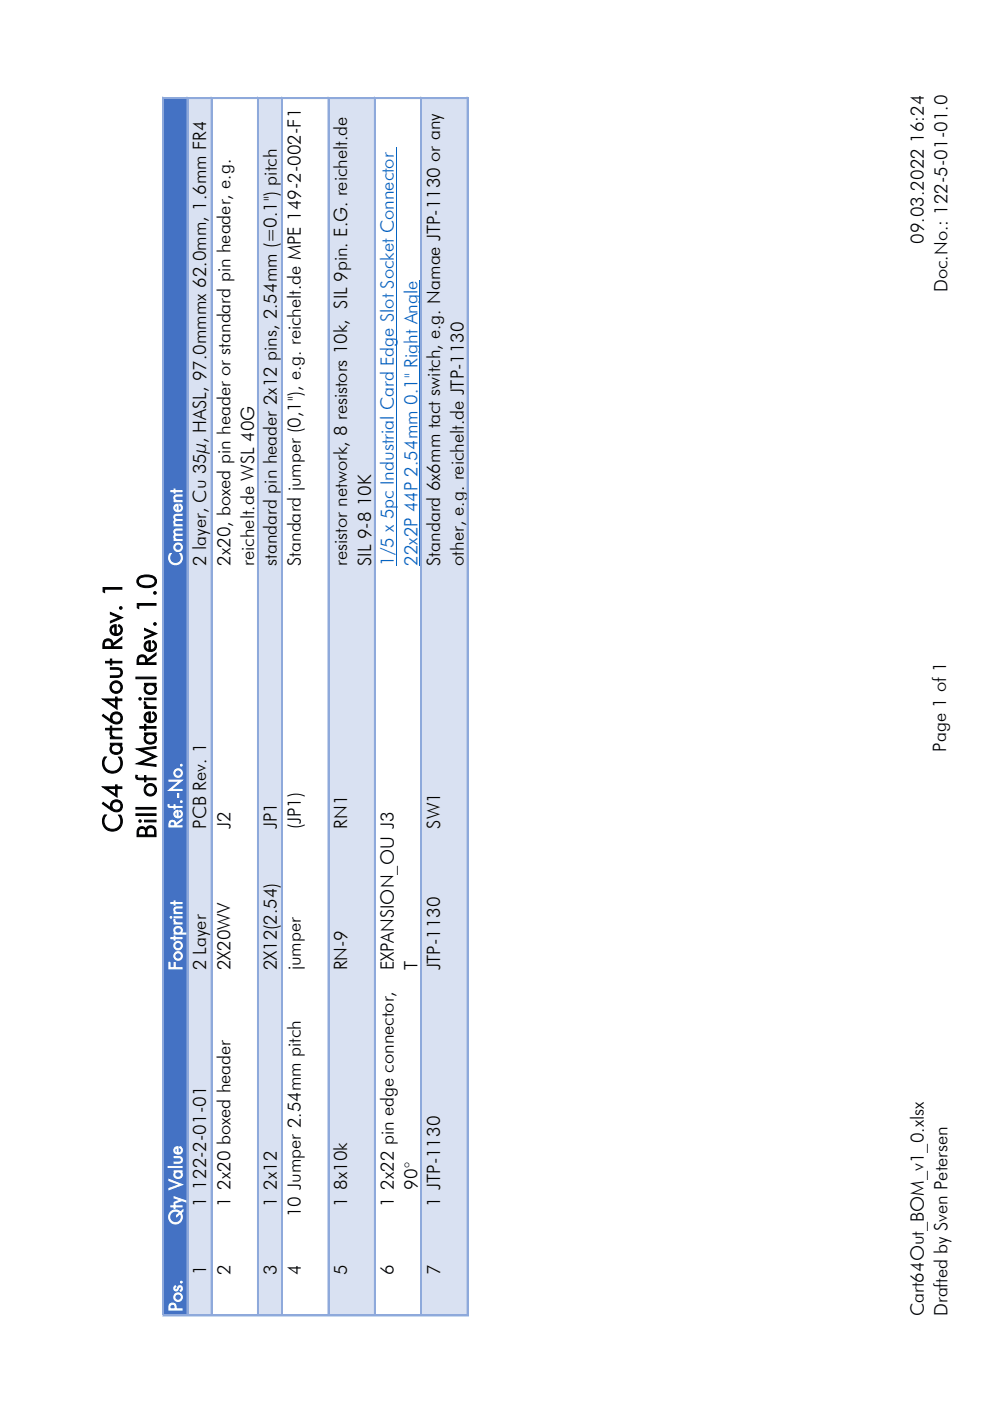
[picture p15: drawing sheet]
<svg xmlns="http://www.w3.org/2000/svg" width="210mm" height="297mm" viewBox="0 0 210 297" stroke-linecap="round" stroke-linejoin="round" font-family="sans-serif">
<defs><g id="words">
<g font-size="5.6">
<text x="25.8" y="176.5" transform="rotate(-90 25.8 176.5)">C64 Cart64out Rev. 1</text>
<text x="33.1" y="177.8" transform="rotate(-90 33.1 177.8)">Bill of Material Rev. 1.0</text>
</g>
<g font-size="3.9">
<text x="195.7" y="51.6" transform="rotate(-90 195.7 51.6)">09.03.2022 16:24</text>
<text x="200.8" y="61.9" transform="rotate(-90 200.8 61.9)">Doc.No.: 122-5-01-01.0</text>
<text x="43.7" y="119.9" transform="rotate(-90 43.7 119.9)">2 layer, Cu 35µ, HASL, 97.0mmmx 62.0mm, 1.6mm FR4</text>
<text x="48.8" y="119.9" transform="rotate(-90 48.8 119.9)">2x20, boxed pin header or standard pin header, e.g.</text>
<text x="53.9" y="119.9" transform="rotate(-90 53.9 119.9)">reichelt.de WSL 40G</text>
<text x="58.6" y="119.9" transform="rotate(-90 58.6 119.9)">standard pin header 2x12 pins, 2.54mm (=0.1&quot;) pitch</text>
<text x="63.8" y="119.9" transform="rotate(-90 63.8 119.9)">Standard jumper (0,1&quot;), e.g. reichelt.de MPE 149-2-002-F1</text>
<text x="73.6" y="119.9" transform="rotate(-90 73.6 119.9)">resistor network, 8 resistors 10k, SIL 9pin. E.G. reichelt.de</text>
<text x="78.6" y="119.9" transform="rotate(-90 78.6 119.9)">SIL 9-8 10K</text>
<text x="93.2" y="119.9" transform="rotate(-90 93.2 119.9)">Standard 6x6mm tact switch, e.g. Namae JTP-1130 or any</text>
<text x="98.3" y="119.9" transform="rotate(-90 98.3 119.9)">other, e.g. reichelt.de JTP-1130</text>
<text x="200.4" y="159.3" transform="rotate(-90 200.4 159.3)">Page 1 of 1</text>
<text x="43.7" y="175.6" transform="rotate(-90 43.7 175.6)">PCB Rev. 1</text>
<text x="48.8" y="175.6" transform="rotate(-90 48.8 175.6)">J2</text>
<text x="58.6" y="175.6" transform="rotate(-90 58.6 175.6)">JP1</text>
<text x="63.8" y="175.6" transform="rotate(-90 63.8 175.6)">(JP1)</text>
<text x="73.6" y="175.6" transform="rotate(-90 73.6 175.6)">RN1</text>
<text x="93.2" y="175.6" transform="rotate(-90 93.2 175.6)">SW1</text>
<text x="43.7" y="205.7" transform="rotate(-90 43.7 205.7)">2 Layer</text>
<text x="48.8" y="205.7" transform="rotate(-90 48.8 205.7)">2X20WV</text>
<text x="58.6" y="205.7" transform="rotate(-90 58.6 205.7)">2X12(2.54)</text>
<text x="63.8" y="205.7" transform="rotate(-90 63.8 205.7)">jumper</text>
<text x="73.6" y="205.7" transform="rotate(-90 73.6 205.7)">RN-9</text>
<text x="83.4" y="205.7" transform="rotate(-90 83.4 205.7)">EXPANSION_OU J3</text>
<text x="88.5" y="205.7" transform="rotate(-90 88.5 205.7)">T</text>
<text x="93.2" y="205.7" transform="rotate(-90 93.2 205.7)">JTP-1130</text>
<text x="43.7" y="255.8" transform="rotate(-90 43.7 255.8)">1</text>
<text x="43.7" y="252.1" transform="rotate(-90 43.7 252.1)">122-2-01-01</text>
<text x="48.8" y="255.8" transform="rotate(-90 48.8 255.8)">1 2x20 boxed header</text>
<text x="58.6" y="255.8" transform="rotate(-90 58.6 255.8)">1 2x12</text>
<text x="73.6" y="255.8" transform="rotate(-90 73.6 255.8)">1 8x10k</text>
<text x="83.4" y="255.8" transform="rotate(-90 83.4 255.8)">1</text>
<text x="83.4" y="252.1" transform="rotate(-90 83.4 252.1)">2x22 pin edge connector,</text>
<text x="88.5" y="252.1" transform="rotate(-90 88.5 252.1)">90°</text>
<text x="93.2" y="255.8" transform="rotate(-90 93.2 255.8)">1 JTP-1130</text>
<text x="63.8" y="258" transform="rotate(-90 63.8 258)">10 Jumper 2.54mm pitch</text>
<text x="43.7" y="270.1" transform="rotate(-90 43.7 270.1)">1</text>
<text x="48.8" y="270.1" transform="rotate(-90 48.8 270.1)">2</text>
<text x="58.6" y="270.1" transform="rotate(-90 58.6 270.1)">3</text>
<text x="63.8" y="270.1" transform="rotate(-90 63.8 270.1)">4</text>
<text x="73.6" y="270.1" transform="rotate(-90 73.6 270.1)">5</text>
<text x="83.4" y="270.1" transform="rotate(-90 83.4 270.1)">6</text>
<text x="93.2" y="270.1" transform="rotate(-90 93.2 270.1)">7</text>
<text x="195.7" y="278.9" transform="rotate(-90 195.7 278.9)">Cart64Out_BOM_v1_0.xlsx</text>
<text x="200.8" y="278.9" transform="rotate(-90 200.8 278.9)">Drafted by Sven Petersen</text>
</g>
<g font-size="3.9" fill="#fff">
<text x="38.6" y="119.9" transform="rotate(-90 38.6 119.9)">Comment</text>
<text x="38.6" y="175.6" transform="rotate(-90 38.6 175.6)">Ref.-No.</text>
<text x="38.6" y="205.7" transform="rotate(-90 38.6 205.7)">Footprint</text>
<text x="38.6" y="259.6" transform="rotate(-90 38.6 259.6)">Qty Value</text>
<text x="38.6" y="278" transform="rotate(-90 38.6 278)">Pos.</text>
</g>
<g font-size="3.9" fill="#0563c1">
<text x="83.4" y="119.9" transform="rotate(-90 83.4 119.9)">1/5 x 5pc Industrial Card Edge Slot Socket Connector</text>
<text x="88.5" y="119.9" transform="rotate(-90 88.5 119.9)">22x2P 44P 2.54mm 0.1&quot; Right Angle</text>
</g>
</g></defs>
<path d="M34.6 20.7h5.2v257.9h-5.2z" fill-rule="evenodd" fill="#4472c4"/>
<g fill="#d9e1f2">
<path d="M39.8 20.7h5.1v257.9h-5.1z" fill-rule="evenodd"/>
<path d="M54.7 20.7h5.2v257.9h-5.2z" fill-rule="evenodd"/>
<path d="M69.6 20.7h9.9v257.9h-9.9z" fill-rule="evenodd"/>
<path d="M89.3 20.7h9.9v257.9h-9.9z" fill-rule="evenodd"/>
</g>
<path d="M83.9 31.1v88.8M89 59.4v60.5" fill="none" stroke="#0563c1" stroke-width=".21"/>
<path d="M34.5 20.6v258M34.8 20.9h64.5M39.6 20.6v258M44.7 20.6v258M54.6 20.6v258M59.7 20.6v258M69.5 20.6v258M79.3 20.6v258M89.2 20.6v258M99 20.6v258M34.5 278.9h64.8" fill="none" stroke="#8ea9db" stroke-width=".21"/>
<path d="M34.8 20.7h64.5M39.8 20.6v258M44.9 20.6v258M54.7 20.6v258M59.8 20.6v258M69.6 20.6v258M79.5 20.6v258M89.3 20.6v258M99.1 20.6v258M34.5 278.8h64.8" fill="none" stroke="#8ea9db" stroke-width=".34"/>
<path d="M34.6 20.6v258" fill="none" stroke="#8ea9db" stroke-width=".35"/>
<use href="#words"/>
</svg>
